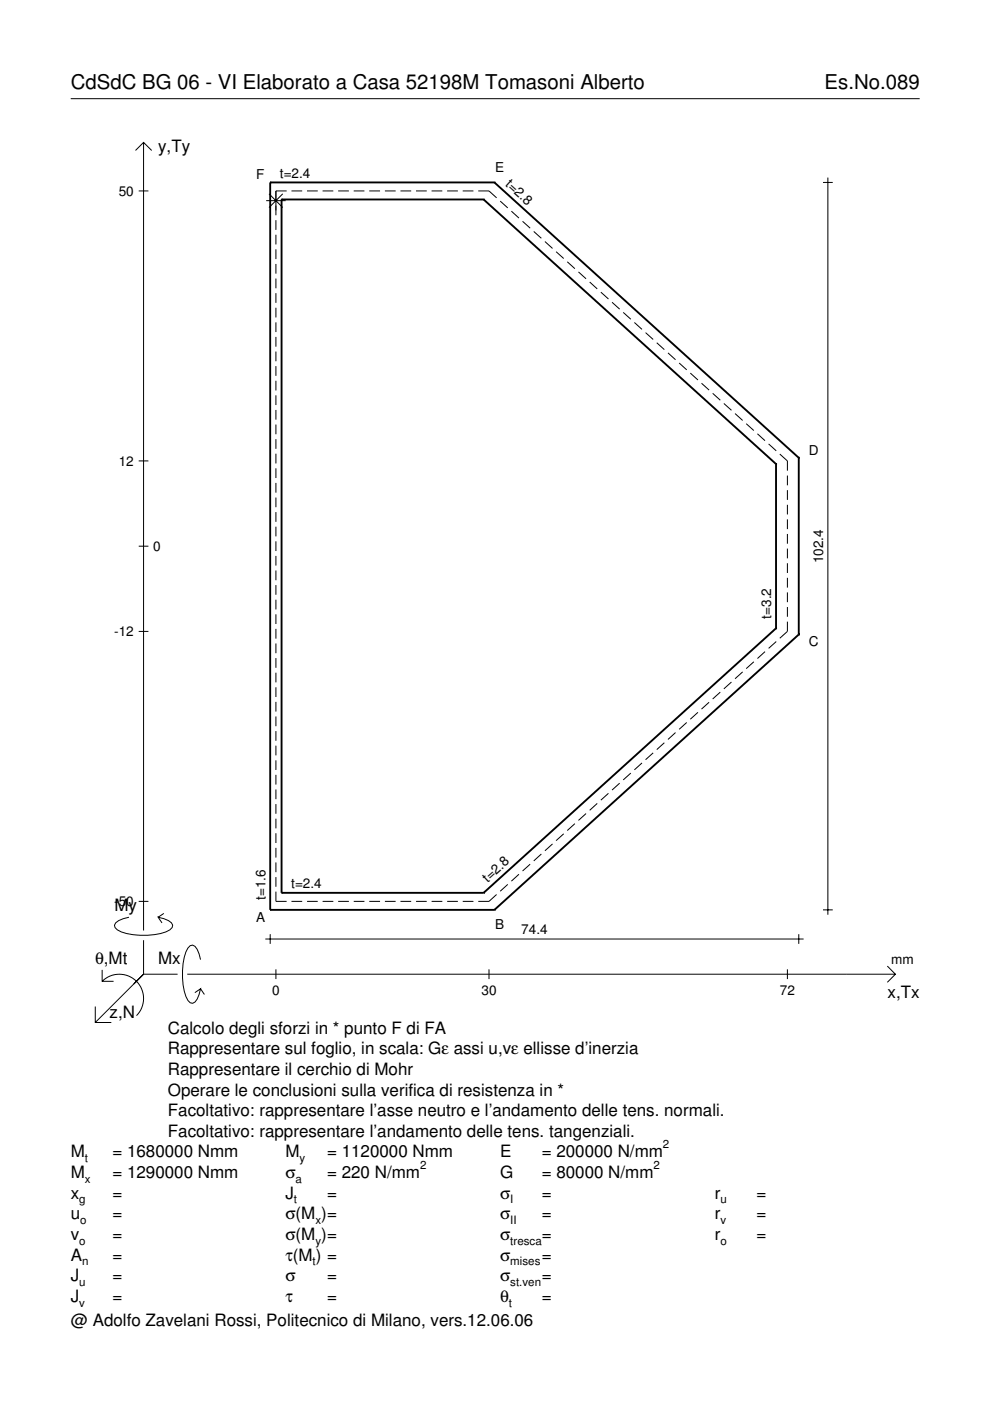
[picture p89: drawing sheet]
<svg xmlns="http://www.w3.org/2000/svg" width="210mm" height="297mm" viewBox="0 0 210 297" stroke-linecap="round" stroke-linejoin="round" font-family="sans-serif">
<defs><g id="words">
<g font-size="4.3">
<text x="15" y="18.9">CdSdC BG 06 - VI Elaborato a Casa 52198M Tomasoni Alberto</text>
<text x="174.8" y="18.9">Es.No.089</text>
</g>
<g font-size="3.6">
<text x="33.5" y="32.3">y,Ty</text>
<text x="24.3" y="193.2">My</text>
<text x="20.1" y="204.5">θ,Mt</text>
<text x="33.5" y="204.5">Mx</text>
<text x="23.2" y="215.8">z,N</text>
<text x="188.2" y="211.7">x,Tx</text>
<text x="35.6" y="219.2">Calcolo degli sforzi in * punto F di FA</text>
<text x="35.6" y="227.9">Rappresentare il cerchio di Mohr</text>
<text x="35.6" y="223.5">Rappresentare sul foglio, in scala: Gε assi u,vε ellisse d’inerzia</text>
<text x="35.6" y="232.3">Operare le conclusioni sulla verifica di resistenza in *</text>
<text x="35.6" y="236.7">Facoltativo: rappresentare l’asse neutro e l’andamento delle tens. normali.</text>
<text x="15" y="245.4">M</text>
<text x="23.8" y="245.4">= 1680000 Nmm</text>
<text x="35.6" y="241">Facoltativo: rappresentare l’andamento delle tens. tangenziali.</text>
<text x="60.5" y="245.4">M</text>
<text x="69.3" y="245.4">= 1120000 Nmm</text>
<text x="106" y="245.4">E</text>
<text x="114.9" y="245.4">= 200000 N/mm</text>
<text x="15" y="249.8">M</text>
<text x="23.8" y="249.8">= 1290000 Nmm</text>
<text x="60.5" y="249.8">σ</text>
<text x="69.3" y="249.8">= 220 N/mm</text>
<text x="106" y="249.8">G</text>
<text x="114.9" y="249.8">= 80000 N/mm</text>
<text x="15" y="254.2">x</text>
<text x="23.8" y="254.2">=</text>
<text x="60.5" y="254.2">J</text>
<text x="69.3" y="254.2">=</text>
<text x="106" y="254.2">σ</text>
<text x="114.9" y="254.2">=</text>
<text x="151.5" y="254.2">r</text>
<text x="160.4" y="254.2">=</text>
<text x="15" y="258.5">u</text>
<text x="15" y="262.9">v</text>
<text x="23.8" y="258.5">=</text>
<text x="23.8" y="262.9">=</text>
<text x="60.5" y="262.9">σ(M )=</text>
<text x="60.5" y="258.5">σ(M )=</text>
<text x="106" y="258.5">σ</text>
<text x="106" y="262.9">σ</text>
<text x="114.9" y="258.5">=</text>
<text x="114.9" y="262.9">=</text>
<text x="151.5" y="258.5">r</text>
<text x="151.5" y="262.9">r</text>
<text x="160.4" y="258.5">=</text>
<text x="160.4" y="262.9">=</text>
<text x="15" y="267.3">A</text>
<text x="23.8" y="267.3">=</text>
<text x="60.5" y="267.3">τ(M ) =</text>
<text x="106" y="267.3">σ</text>
<text x="114.9" y="267.3">=</text>
<text x="15" y="271.7">J</text>
<text x="23.8" y="271.7">=</text>
<text x="60.5" y="271.7">σ</text>
<text x="69.3" y="271.7">=</text>
<text x="106" y="271.7">σ</text>
<text x="114.9" y="271.7">=</text>
<text x="15" y="281.2">@ Adolfo Zavelani Rossi, Politecnico di Milano, vers.12.06.06</text>
<text x="15" y="276">J</text>
<text x="23.8" y="276">=</text>
<text x="60.5" y="276">τ</text>
<text x="69.3" y="276">=</text>
<text x="106" y="276">θ</text>
<text x="114.9" y="276">=</text>
</g>
<g font-size="2.9">
<text x="25.2" y="41.5">50</text>
<text x="54.3" y="37.9">F</text>
<text x="59.3" y="37.7">t=2.4</text>
<text x="105" y="36.5">E</text>
<text x="107" y="39.3" transform="rotate(42 107 39.3)">t=2.8</text>
<text x="25.2" y="98.7">12</text>
<text x="171.5" y="96.4">D</text>
<text x="32.5" y="116.8">0</text>
<text x="174.5" y="119.4" transform="rotate(-90 174.5 119.4)">102.4</text>
<text x="163.5" y="131.2" transform="rotate(-90 163.5 131.2)">t=3.2</text>
<text x="24.2" y="134.9">-12</text>
<text x="171.5" y="137">C</text>
<text x="56.3" y="190.9" transform="rotate(-90 56.3 190.9)">t=1.6</text>
<text x="61.8" y="188.3">t=2.4</text>
<text x="103.4" y="187.2" transform="rotate(-42 103.4 187.2)">t=2.8</text>
<text x="24.2" y="192.1">-50</text>
<text x="54.3" y="195.5">A</text>
<text x="105" y="196.9">B</text>
<text x="110.5" y="198.1">74.4</text>
<text x="189" y="204.5">mm</text>
<text x="57.7" y="210.9">0</text>
<text x="102.1" y="210.9">30</text>
<text x="165.3" y="210.9">72</text>
</g>
<g font-size="2.4">
<text x="140.6" y="243.4">2</text>
<text x="18" y="246.4">t</text>
<text x="18" y="250.8">x</text>
<text x="62.7" y="250.8">a</text>
<text x="63.5" y="246.4">y</text>
<text x="89.1" y="247.8">2</text>
<text x="138.6" y="247.8">2</text>
<text x="16.8" y="255.2">g</text>
<text x="62.3" y="255.2">t</text>
<text x="108.2" y="255.2">I</text>
<text x="152.7" y="255.2">u</text>
<text x="16.8" y="263.9">o</text>
<text x="17" y="259.5">o</text>
<text x="66.9" y="259.5">x</text>
<text x="66.9" y="263.9">y</text>
<text x="108.2" y="259.5">II</text>
<text x="108.2" y="263.9">tresca</text>
<text x="152.7" y="259.5">v</text>
<text x="152.7" y="263.9">o</text>
<text x="17.4" y="268.3">n</text>
<text x="66.3" y="268.3">t</text>
<text x="108.2" y="268.3">mises</text>
<text x="16.8" y="272.7">u</text>
<text x="108.2" y="272.7">st.ven</text>
<text x="16.8" y="277">v</text>
<text x="107.9" y="277">t</text>
</g>
</g></defs>
<g fill="none" stroke="#000" stroke-width=".21">
<path d="M15 20.9h180M28.7 31.9l1.7-1.7 1.8 1.7M30.4 30.2v167.1M174.5 38.7h2.1M175.5 37.7v156.2M29.4 40.5h2.1M56.4 42.5h4.2M57 41.1l2.9 2.9M58.5 46.7v2M58.5 49.8v2M58.5 52.9v2M58.5 56v2"/>
<path d="M58.5 59.1v2M59.9 41.1l-2.9 2.9M60.8 40.5h-2.3v5.1M61.8 40.5h2.3M65.1 40.5h2.3M68.4 40.5h2.3M71.7 40.5h2.3M75 40.5h2.3M78.3 40.5h2.3M81.6 40.5h2.3M84.9 40.5h2.3M88.2 40.5h2.3"/>
<path d="M91.5 40.5h2.3M94.8 40.5h2.3M98.1 40.5h2.3M101.4 40.5h2.3l1.6 1.4M106.1 42.6l1.6 1.5M108.4 44.8l1.6 1.4M110.8 46.9l1.6 1.5M113.2 49.1l1.6 1.4M115.5 51.2l1.6 1.5M117.9 53.4l1.6 1.4M120.3 55.5l1.6 1.5M122.6 57.7l1.7 1.4"/>
<path d="M125 59.8l1.6 1.5M58.5 62.2v2M58.5 65.2v2.1M58.5 68.3v2.1M58.5 71.4v2.1M58.5 74.5v2.1M58.5 77.6v2.1M127.4 61.9l1.6 1.5M129.8 64.1l1.6 1.4M132.1 66.2l1.6 1.5M134.5 68.4l1.6 1.4M136.9 70.5l1.6 1.5"/>
<path d="M139.2 72.7l1.7 1.4M141.6 74.8l1.6 1.5M144 77l1.6 1.4M146.4 79.1l1.6 1.5M29.4 97.7h2.1M58.5 80.7v2.1M58.5 83.8v2.1M58.5 86.9v2.1M58.5 90v2.1M58.5 93.1v2.1M58.5 96.2v2.1M58.5 99.3v2.1"/>
<path d="M148.7 81.3l1.6 1.4M151.1 83.4l1.6 1.5M153.5 85.5l1.6 1.5M155.8 87.7l1.7 1.4M158.2 89.8l1.6 1.5M160.6 92l1.6 1.4M163 94.1l1.6 1.5M165.3 96.3l1.6 1.4v2.1M29.4 115.8h2.1M58.5 102.4v2.1M58.5 105.5v2M58.5 108.6v2"/>
<path d="M58.5 111.7v2M58.5 114.8v2M58.5 117.9v2M166.9 100.8v2.1M166.9 103.9v2.1M166.9 107v2.1M166.9 110.1v2.1M166.9 113.2v2.1M166.9 116.3v2.1M166.9 119.4v2.1M29.4 133.9h2.1M58.5 121v2"/>
<path d="M58.5 124.1v2M58.5 127.1v2.1M58.5 130.2v2.1M58.5 133.3v2.1M58.5 136.4v2.1M58.5 139.5v2.1M162.2 138.2l-1.6 1.4M164.6 136l-1.6 1.5M166.9 122.5v2.1M166.9 125.6v2.1M166.9 128.7v2.1M166.9 131.8v2.1l-1.6 1.4"/>
<path d="M58.5 142.6v2.1M58.5 145.7v2.1M58.5 148.8v2.1M58.5 151.9v2.1M58.5 155v2.1M58.5 158.1v2.1M138.5 159.6l-1.6 1.5M140.9 157.5l-1.7 1.4M143.2 155.3l-1.6 1.5M145.6 153.2l-1.6 1.4M148 151l-1.6 1.5M150.3 148.9l-1.6 1.4"/>
<path d="M152.7 146.7l-1.6 1.5M155.1 144.6l-1.6 1.5M157.5 142.5l-1.7 1.4M159.8 140.3l-1.6 1.5M58.5 161.2v2.1M58.5 164.3v2.1M58.5 167.4v2M58.5 170.5v2M58.5 173.6v2M58.5 176.7v2M58.5 179.8v2M117.1 178.9l-1.6 1.5"/>
<path d="M119.5 176.8l-1.6 1.4M121.9 174.6l-1.6 1.5M124.3 172.5l-1.7 1.4M126.6 170.3l-1.6 1.5M129 168.2l-1.6 1.5M131.4 166.1l-1.6 1.4M133.7 163.9l-1.6 1.5M136.1 161.8l-1.6 1.4M27.3 194.5a3.6 3.6 0 0 0-3 1.7l.1 .5a5.6 5.6 0 0 0 3.8 1.5 13.4 13.4 0 0 0 7.8-1l.5-.5 .1-.5a3.6 3.6 0 0 0-3.1-1.7l.8 1.2M29.4 191.1h2.1M30.4 199.3v7.3M34.7 193.7l-1.2 .8"/>
<path d="M56.3 199.1h114.1M57.3 198.1v2M58.5 189v2.1h2.3M58.5 182.9v2M58.5 186v2M61.8 191.1h2.3M65.1 191.1h2.3M68.4 191.1h2.3M71.7 191.1h2.3M75 191.1h2.3M78.3 191.1h2.3M81.6 191.1h2.3"/>
<path d="M84.9 191.1h2.3M88.2 191.1h2.3M91.5 191.1h2.3M94.8 191.1h2.3M98.1 191.1h2.3M105.3 189.7l-1.6 1.4h-2.3M107.7 187.5l-1.6 1.5M110 185.4l-1.6 1.4M112.4 183.2l-1.6 1.5M114.8 181.1l-1.6 1.4M169.4 198.1v2M174.5 192.9h2.1"/>
<path d="M20.2 213.4v3.4h3.4M21.7 208.1a5.1 5.1 0 0 1 7.2 0 5.1 5.1 0 0 1 0 7.2M21.7 205.6v2.5h2.4M30.4 206.6l-10.2 10.2M30.4 206.6h7.2M39.7 206.6h150.1M42.5 203.5a3.6 3.6 0 0 0-1.7-3.1l-.5 .1a5.7 5.7 0 0 0-1.5 3.8 13.3 13.3 0 0 0 1 7.8l.5 .5 .5 .1a3.6 3.6 0 0 0 1.7-3.1l-1.2 .9M42.5 209.6l.8 1.3M58.5 205.5v2.1M103.7 205.5v2.1M166.9 205.5v2.1M188.1 204.8l1.7 1.8-1.7 1.7"/>
</g>
<g fill="none" stroke="#000" stroke-width=".4">
<path d="M57.3 38.7h.1M57.3 38.7h47.5M57.3 38.7v154.2M104.8 38.7h.1M104.8 38.7l64.6 58.4M59.7 42.3h.1M59.7 42.3h42.8M59.7 42.3v147M102.5 42.3h.1M102.5 42.3l62 56.1M164.5 98.4h.1M164.5 98.4v34.8"/>
<path d="M169.4 97.1h.1M169.4 97.1v37.4M164.5 133.2h.1M164.5 133.2l-62 56.1M169.4 134.5h.1M169.4 134.5l-64.6 58.4M57.3 192.9h.1M57.3 192.9h47.5M59.7 189.3h.1M59.7 189.3h42.8M102.5 189.3h.1M104.8 192.9h.1"/>
</g>
<use href="#words"/>
</svg>
